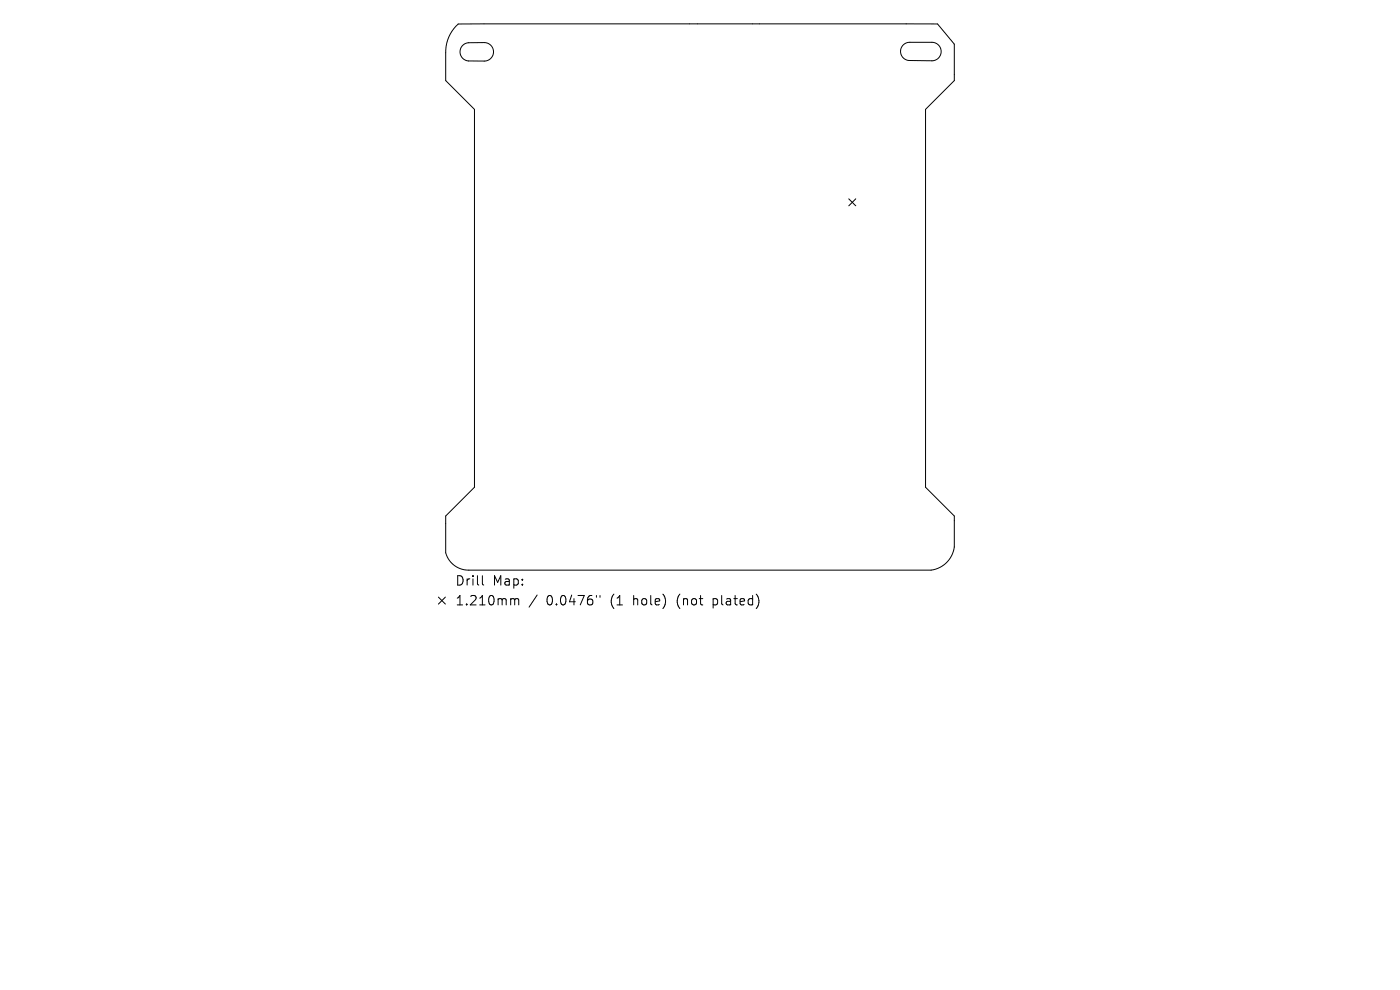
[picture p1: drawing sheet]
<svg xmlns="http://www.w3.org/2000/svg" width="297mm" height="210mm" viewBox="0 0 297 210" stroke-linecap="round" stroke-linejoin="round" font-family="sans-serif">
<defs><g id="words">
<g font-size="2.8">
<text x="96.5" y="124.5">Drill</text>
<text x="104.5" y="124.5">Map:</text>
<text x="96.5" y="128.7">1.210mm</text>
<text x="115.9" y="128.7">0.0476&quot;</text>
<text x="129.7" y="128.7">(1</text>
<text x="134.6" y="128.7">hole)</text>
<text x="144.1" y="128.7">(not</text>
<text x="151.9" y="128.7">plated)</text>
</g>
</g></defs>
<g fill="none" stroke="#000" stroke-width=".21">
<path d="M96.7 5.6l.5-.5h5.5h96.2l3.6 4.3v7.7l-6.2 6.1 .1 80.2 6.1 6.1v6.5a5.7 5.7 0 0 1-5 4.9h-98a5 5 0 0 1-4.9-3.6v-7.8l6.1-6.1v-80.2l-6.1-6.1v-5.9a8 8 0 0 1 2.1-5.6zM98.2 9.6l1.1-.5 3.4-.1a1.96 1.96 0 0 1 2 2 1.96 1.96 0 0 1-2 2l-3.3-.1a1.94 1.94 0 0 1-1.7-1.3 1.94 1.94 0 0 1 .5-2zM191.7 9.5l.5-.4 .7-.1h4.8a1.96 1.96 0 0 1 2 1.9 1.96 1.96 0 0 1-2 2l-4.7-.1a1.93 1.93 0 0 1-1.8-1.2 1.93 1.93 0 0 1 .5-2.1zM180.1 42.2l1.4 1.5M181.5 42.2l-1.4 1.5M93 126.7l1.5 1.4M94.5 126.7l-1.5 1.4M102.3 122.1v1.7l.3 .3M108.6 127h.3l.3 .3M109.2 127.3l.3-.3 .5 .1v1.2M109.2 127.3v1M114 126.2l-1.8 2.6"/>
<path d="M126.5 126.3v.4M127.3 126.3v.4"/>
</g>
<use href="#words"/>
</svg>
